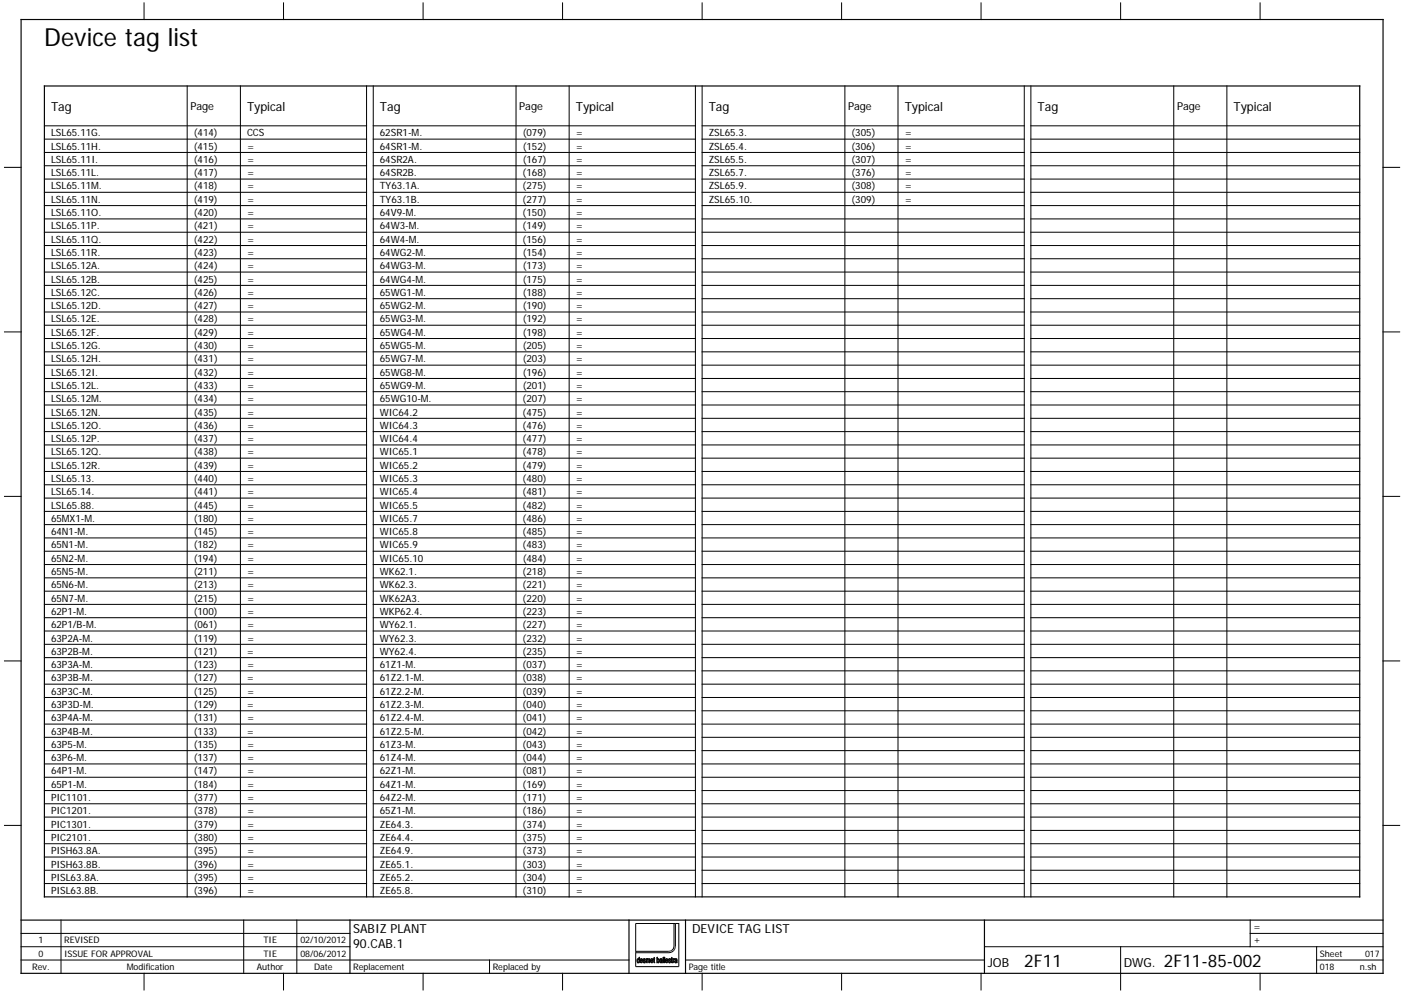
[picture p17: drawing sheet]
<svg xmlns="http://www.w3.org/2000/svg" width="297mm" height="210mm" viewBox="0 0 297 210" stroke-linecap="round" stroke-linejoin="round" font-family="sans-serif">
<defs><g id="words">
<text font-size="5.3" x="9.4" y="9.7">Device tag list</text>
<g font-size="3.7">
<text x="216.7" y="204.4">2F11</text>
<text x="246.2" y="204.4">2F11-85-002</text>
</g>
<g font-size="2.6">
<text x="10.8" y="23.4">Tag</text>
<text x="52.3" y="23.4">Typical</text>
<text x="80.4" y="23.4">Tag</text>
<text x="121.8" y="23.4">Typical</text>
<text x="149.9" y="23.4">Tag</text>
<text x="191.4" y="23.4">Typical</text>
<text x="219.5" y="23.4">Tag</text>
<text x="261" y="23.4">Typical</text>
<text x="74.7" y="197.4">SABIZ PLANT</text>
<text x="146.4" y="197.4">DEVICE TAG LIST</text>
<text x="74.7" y="200.6">90.CAB.1</text>
<text x="209" y="204.4">JOB</text>
<text x="237.8" y="204.4">DWG.</text>
</g>
<g font-size="2.3">
<text x="40.3" y="23.3">Page</text>
<text x="109.9" y="23.3">Page</text>
<text x="179.4" y="23.3">Page</text>
<text x="249" y="23.3">Page</text>
</g>
<g font-size="2.1">
<text x="10.8" y="28.8">LSL65.11G.</text>
<text x="41" y="28.8">(414)</text>
<text x="52.3" y="28.8">CCS</text>
<text x="80.4" y="28.8">62SR1-M.</text>
<text x="110.6" y="28.8">(079)</text>
<text x="121.8" y="28.8">=</text>
<text x="149.9" y="28.8">ZSL65.3.</text>
<text x="180.1" y="28.8">(305)</text>
<text x="191.4" y="28.8">=</text>
<text x="10.8" y="31.6">LSL65.11H.</text>
<text x="10.8" y="34.4">LSL65.11I.</text>
<text x="41" y="31.6">(415)</text>
<text x="41" y="34.4">(416)</text>
<text x="52.3" y="34.4">=</text>
<text x="52.3" y="31.6">=</text>
<text x="80.4" y="31.6">64SR1-M.</text>
<text x="80.4" y="34.4">64SR2A.</text>
<text x="110.6" y="34.4">(167)</text>
<text x="110.6" y="31.6">(152)</text>
<text x="121.8" y="31.6">=</text>
<text x="121.8" y="34.4">=</text>
<text x="149.9" y="31.6">ZSL65.4.</text>
<text x="149.9" y="34.4">ZSL65.5.</text>
<text x="180.1" y="31.6">(306)</text>
<text x="180.1" y="34.4">(307)</text>
<text x="191.4" y="31.6">=</text>
<text x="191.4" y="34.4">=</text>
<text x="10.8" y="37.3">LSL65.11L.</text>
<text x="10.8" y="40.1">LSL65.11M.</text>
<text x="41" y="37.3">(417)</text>
<text x="41" y="40.1">(418)</text>
<text x="52.3" y="40.1">=</text>
<text x="52.3" y="37.3">=</text>
<text x="80.4" y="37.3">64SR2B.</text>
<text x="80.4" y="40.1">TY63.1A.</text>
<text x="110.6" y="37.3">(168)</text>
<text x="110.6" y="40.1">(275)</text>
<text x="121.8" y="37.3">=</text>
<text x="121.8" y="40.1">=</text>
<text x="149.9" y="37.3">ZSL65.7.</text>
<text x="149.9" y="40.1">ZSL65.9.</text>
<text x="180.1" y="37.3">(376)</text>
<text x="180.1" y="40.1">(308)</text>
<text x="191.4" y="37.3">=</text>
<text x="191.4" y="40.1">=</text>
<text x="10.8" y="42.9">LSL65.11N.</text>
<text x="10.8" y="45.7">LSL65.11O.</text>
<text x="41" y="42.9">(419)</text>
<text x="41" y="45.7">(420)</text>
<text x="52.3" y="42.9">=</text>
<text x="52.3" y="45.7">=</text>
<text x="80.4" y="42.9">TY63.1B.</text>
<text x="80.4" y="45.7">64V9-M.</text>
<text x="110.6" y="45.7">(150)</text>
<text x="110.6" y="42.9">(277)</text>
<text x="121.8" y="45.7">=</text>
<text x="121.8" y="42.9">=</text>
<text x="149.9" y="42.9">ZSL65.10.</text>
<text x="180.2" y="42.9">(309)</text>
<text x="191.4" y="42.9">=</text>
<text x="10.8" y="48.5">LSL65.11P.</text>
<text x="10.8" y="51.3">LSL65.11Q.</text>
<text x="41" y="48.5">(421)</text>
<text x="41" y="51.3">(422)</text>
<text x="52.3" y="48.5">=</text>
<text x="52.3" y="51.3">=</text>
<text x="80.4" y="48.5">64W3-M.</text>
<text x="80.4" y="51.3">64W4-M.</text>
<text x="110.6" y="48.5">(149)</text>
<text x="110.6" y="51.3">(156)</text>
<text x="121.8" y="48.5">=</text>
<text x="121.8" y="51.3">=</text>
<text x="10.8" y="54.1">LSL65.11R.</text>
<text x="10.8" y="56.9">LSL65.12A.</text>
<text x="10.8" y="59.8">LSL65.12B.</text>
<text x="41" y="59.8">(425)</text>
<text x="41" y="56.9">(424)</text>
<text x="41" y="54.1">(423)</text>
<text x="52.3" y="59.8">=</text>
<text x="52.3" y="54.1">=</text>
<text x="52.3" y="56.9">=</text>
<text x="80.4" y="54.1">64WG2-M.</text>
<text x="80.4" y="56.9">64WG3-M.</text>
<text x="80.4" y="59.8">64WG4-M.</text>
<text x="110.6" y="54.1">(154)</text>
<text x="110.6" y="56.9">(173)</text>
<text x="110.6" y="59.8">(175)</text>
<text x="121.8" y="54.1">=</text>
<text x="121.8" y="56.9">=</text>
<text x="121.8" y="59.8">=</text>
<text x="10.8" y="62.6">LSL65.12C.</text>
<text x="10.8" y="65.4">LSL65.12D.</text>
<text x="41" y="65.4">(427)</text>
<text x="41" y="62.6">(426)</text>
<text x="52.3" y="62.6">=</text>
<text x="52.3" y="65.4">=</text>
<text x="80.4" y="62.6">65WG1-M.</text>
<text x="80.4" y="65.4">65WG2-M.</text>
<text x="110.6" y="62.6">(188)</text>
<text x="110.6" y="65.4">(190)</text>
<text x="121.8" y="62.6">=</text>
<text x="121.8" y="65.4">=</text>
<text x="10.8" y="68.2">LSL65.12E.</text>
<text x="10.8" y="71">LSL65.12F.</text>
<text x="41" y="71">(429)</text>
<text x="41" y="68.2">(428)</text>
<text x="52.3" y="71">=</text>
<text x="52.3" y="68.2">=</text>
<text x="80.4" y="68.2">65WG3-M.</text>
<text x="80.4" y="71">65WG4-M.</text>
<text x="110.6" y="68.2">(192)</text>
<text x="110.6" y="71">(198)</text>
<text x="121.8" y="68.2">=</text>
<text x="121.8" y="71">=</text>
<text x="10.8" y="73.8">LSL65.12G.</text>
<text x="10.8" y="76.6">LSL65.12H.</text>
<text x="41" y="76.6">(431)</text>
<text x="41" y="73.8">(430)</text>
<text x="52.3" y="73.8">=</text>
<text x="52.3" y="76.6">=</text>
<text x="80.4" y="73.8">65WG5-M.</text>
<text x="80.4" y="76.6">65WG7-M.</text>
<text x="110.6" y="73.8">(205)</text>
<text x="110.6" y="76.6">(203)</text>
<text x="121.8" y="73.8">=</text>
<text x="121.8" y="76.6">=</text>
<text x="10.8" y="79.4">LSL65.12I.</text>
<text x="10.8" y="82.2">LSL65.12L.</text>
<text x="41" y="79.4">(432)</text>
<text x="41" y="82.2">(433)</text>
<text x="52.3" y="79.4">=</text>
<text x="52.3" y="82.2">=</text>
<text x="80.4" y="79.4">65WG8-M.</text>
<text x="80.4" y="82.2">65WG9-M.</text>
<text x="110.6" y="79.4">(196)</text>
<text x="110.6" y="82.2">(201)</text>
<text x="121.8" y="79.4">=</text>
<text x="121.8" y="82.2">=</text>
<text x="10.8" y="85">LSL65.12M.</text>
<text x="10.8" y="87.9">LSL65.12N.</text>
<text x="41" y="87.9">(435)</text>
<text x="41" y="85">(434)</text>
<text x="52.3" y="85">=</text>
<text x="52.3" y="87.9">=</text>
<text x="80.4" y="85">65WG10-M.</text>
<text x="80.4" y="87.9">WIC64.2</text>
<text x="110.6" y="85">(207)</text>
<text x="110.6" y="87.9">(475)</text>
<text x="121.8" y="85">=</text>
<text x="121.8" y="87.9">=</text>
<text x="10.8" y="90.7">LSL65.12O.</text>
<text x="10.8" y="93.5">LSL65.12P.</text>
<text x="41" y="93.5">(437)</text>
<text x="41" y="90.7">(436)</text>
<text x="52.3" y="93.5">=</text>
<text x="52.3" y="90.7">=</text>
<text x="80.4" y="90.7">WIC64.3</text>
<text x="80.4" y="93.5">WIC64.4</text>
<text x="110.6" y="90.7">(476)</text>
<text x="110.6" y="93.5">(477)</text>
<text x="121.8" y="90.7">=</text>
<text x="121.8" y="93.5">=</text>
<text x="10.8" y="96.3">LSL65.12Q.</text>
<text x="10.8" y="99.1">LSL65.12R.</text>
<text x="10.8" y="101.9">LSL65.13.</text>
<text x="41" y="101.9">(440)</text>
<text x="41" y="96.3">(438)</text>
<text x="41" y="99.1">(439)</text>
<text x="52.3" y="99.1">=</text>
<text x="52.3" y="101.9">=</text>
<text x="52.3" y="96.3">=</text>
<text x="80.4" y="96.3">WIC65.1</text>
<text x="80.4" y="99.1">WIC65.2</text>
<text x="80.4" y="101.9">WIC65.3</text>
<text x="110.6" y="96.3">(478)</text>
<text x="110.6" y="99.1">(479)</text>
<text x="110.6" y="101.9">(480)</text>
<text x="121.8" y="96.3">=</text>
<text x="121.8" y="99.1">=</text>
<text x="121.8" y="101.9">=</text>
<text x="10.8" y="104.7">LSL65.14.</text>
<text x="10.8" y="107.5">LSL65.88.</text>
<text x="41" y="104.7">(441)</text>
<text x="41" y="107.5">(445)</text>
<text x="52.3" y="104.7">=</text>
<text x="52.3" y="107.5">=</text>
<text x="80.4" y="104.7">WIC65.4</text>
<text x="80.4" y="107.5">WIC65.5</text>
<text x="110.6" y="104.7">(481)</text>
<text x="110.6" y="107.5">(482)</text>
<text x="121.8" y="104.7">=</text>
<text x="121.8" y="107.5">=</text>
<text x="10.8" y="110.4">65MX1-M.</text>
<text x="10.8" y="113.2">64N1-M.</text>
<text x="41" y="113.2">(145)</text>
<text x="41" y="110.4">(180)</text>
<text x="52.3" y="113.2">=</text>
<text x="52.3" y="110.4">=</text>
<text x="80.4" y="110.4">WIC65.7</text>
<text x="80.4" y="113.2">WIC65.8</text>
<text x="110.6" y="110.4">(486)</text>
<text x="110.6" y="113.2">(485)</text>
<text x="121.8" y="110.4">=</text>
<text x="121.8" y="113.2">=</text>
<text x="10.8" y="116">65N1-M.</text>
<text x="10.8" y="118.8">65N2-M.</text>
<text x="41" y="116">(182)</text>
<text x="41" y="118.8">(194)</text>
<text x="52.3" y="116">=</text>
<text x="52.3" y="118.8">=</text>
<text x="80.4" y="116">WIC65.9</text>
<text x="80.4" y="118.8">WIC65.10</text>
<text x="110.6" y="116">(483)</text>
<text x="110.6" y="118.8">(484)</text>
<text x="121.8" y="116">=</text>
<text x="121.8" y="118.8">=</text>
<text x="10.8" y="121.6">65N5-M.</text>
<text x="10.8" y="124.4">65N6-M.</text>
<text x="41" y="121.6">(211)</text>
<text x="41" y="124.4">(213)</text>
<text x="52.3" y="121.6">=</text>
<text x="52.3" y="124.4">=</text>
<text x="80.4" y="121.6">WK62.1.</text>
<text x="80.4" y="124.4">WK62.3.</text>
<text x="110.6" y="121.6">(218)</text>
<text x="110.6" y="124.4">(221)</text>
<text x="121.8" y="121.6">=</text>
<text x="121.8" y="124.4">=</text>
<text x="10.8" y="127.2">65N7-M.</text>
<text x="10.8" y="130">62P1-M.</text>
<text x="41" y="130">(100)</text>
<text x="41" y="127.2">(215)</text>
<text x="52.3" y="127.2">=</text>
<text x="52.3" y="130">=</text>
<text x="80.4" y="127.2">WK62A3.</text>
<text x="80.4" y="130">WKP62.4.</text>
<text x="110.6" y="130">(223)</text>
<text x="110.6" y="127.2">(220)</text>
<text x="121.8" y="130">=</text>
<text x="121.8" y="127.2">=</text>
<text x="10.8" y="132.8">62P1/B-M.</text>
<text x="10.8" y="135.7">63P2A-M.</text>
<text x="41" y="132.8">(061)</text>
<text x="41" y="135.7">(119)</text>
<text x="52.3" y="135.7">=</text>
<text x="52.3" y="132.8">=</text>
<text x="80.4" y="132.8">WY62.1.</text>
<text x="80.4" y="135.7">WY62.3.</text>
<text x="110.6" y="132.8">(227)</text>
<text x="110.6" y="135.7">(232)</text>
<text x="121.8" y="132.8">=</text>
<text x="121.8" y="135.7">=</text>
<text x="10.8" y="138.5">63P2B-M.</text>
<text x="10.8" y="141.3">63P3A-M.</text>
<text x="41" y="138.5">(121)</text>
<text x="41" y="141.3">(123)</text>
<text x="52.3" y="138.5">=</text>
<text x="52.3" y="141.3">=</text>
<text x="80.4" y="138.5">WY62.4.</text>
<text x="80.4" y="141.3">61Z1-M.</text>
<text x="110.6" y="138.5">(235)</text>
<text x="110.6" y="141.3">(037)</text>
<text x="121.8" y="141.3">=</text>
<text x="121.8" y="138.5">=</text>
<text x="10.8" y="144.1">63P3B-M.</text>
<text x="10.8" y="146.9">63P3C-M.</text>
<text x="10.8" y="149.7">63P3D-M.</text>
<text x="41" y="144.1">(127)</text>
<text x="41" y="149.7">(129)</text>
<text x="41" y="146.9">(125)</text>
<text x="52.3" y="144.1">=</text>
<text x="52.3" y="149.7">=</text>
<text x="52.3" y="146.9">=</text>
<text x="80.4" y="144.1">61Z2.1-M.</text>
<text x="80.4" y="146.9">61Z2.2-M.</text>
<text x="80.4" y="149.7">61Z2.3-M.</text>
<text x="110.6" y="144.1">(038)</text>
<text x="110.6" y="146.9">(039)</text>
<text x="110.6" y="149.7">(040)</text>
<text x="121.8" y="144.1">=</text>
<text x="121.8" y="146.9">=</text>
<text x="121.8" y="149.7">=</text>
<text x="10.8" y="152.5">63P4A-M.</text>
<text x="10.8" y="155.3">63P4B-M.</text>
<text x="41" y="155.3">(133)</text>
<text x="41" y="152.5">(131)</text>
<text x="52.3" y="155.3">=</text>
<text x="52.3" y="152.5">=</text>
<text x="80.4" y="152.5">61Z2.4-M.</text>
<text x="80.4" y="155.3">61Z2.5-M.</text>
<text x="110.6" y="152.5">(041)</text>
<text x="110.6" y="155.3">(042)</text>
<text x="121.8" y="152.5">=</text>
<text x="121.8" y="155.3">=</text>
<text x="10.8" y="158.2">63P5-M.</text>
<text x="10.8" y="161">63P6-M.</text>
<text x="41" y="158.2">(135)</text>
<text x="41" y="161">(137)</text>
<text x="52.3" y="158.2">=</text>
<text x="52.3" y="161">=</text>
<text x="80.4" y="158.2">61Z3-M.</text>
<text x="80.4" y="161">61Z4-M.</text>
<text x="110.6" y="158.2">(043)</text>
<text x="110.6" y="161">(044)</text>
<text x="121.8" y="158.2">=</text>
<text x="121.8" y="161">=</text>
<text x="10.8" y="163.8">64P1-M.</text>
<text x="10.8" y="166.6">65P1-M.</text>
<text x="41" y="163.8">(147)</text>
<text x="41" y="166.6">(184)</text>
<text x="52.3" y="163.8">=</text>
<text x="52.3" y="166.6">=</text>
<text x="80.4" y="163.8">62Z1-M.</text>
<text x="80.4" y="166.6">64Z1-M.</text>
<text x="110.6" y="163.8">(081)</text>
<text x="110.6" y="166.6">(169)</text>
<text x="121.8" y="163.8">=</text>
<text x="121.8" y="166.6">=</text>
<text x="10.8" y="169.4">PIC1101.</text>
<text x="10.8" y="172.2">PIC1201.</text>
<text x="41" y="169.4">(377)</text>
<text x="41" y="172.2">(378)</text>
<text x="52.3" y="169.4">=</text>
<text x="52.3" y="172.2">=</text>
<text x="80.4" y="169.4">64Z2-M.</text>
<text x="80.4" y="172.2">65Z1-M.</text>
<text x="110.6" y="169.4">(171)</text>
<text x="110.6" y="172.2">(186)</text>
<text x="121.8" y="169.4">=</text>
<text x="121.8" y="172.2">=</text>
<text x="10.8" y="175">PIC1301.</text>
<text x="10.8" y="177.8">PIC2101.</text>
<text x="41" y="175">(379)</text>
<text x="41" y="177.8">(380)</text>
<text x="52.3" y="175">=</text>
<text x="52.3" y="177.8">=</text>
<text x="80.4" y="175">ZE64.3.</text>
<text x="80.4" y="177.8">ZE64.4.</text>
<text x="110.6" y="175">(374)</text>
<text x="110.6" y="177.8">(375)</text>
<text x="121.8" y="175">=</text>
<text x="121.8" y="177.8">=</text>
<text x="10.8" y="180.6">PISH63.8A.</text>
<text x="10.8" y="183.5">PISH63.8B.</text>
<text x="41" y="183.5">(396)</text>
<text x="41" y="180.6">(395)</text>
<text x="52.3" y="183.5">=</text>
<text x="52.3" y="180.6">=</text>
<text x="80.4" y="180.6">ZE64.9.</text>
<text x="80.4" y="183.5">ZE65.1.</text>
<text x="110.6" y="180.6">(373)</text>
<text x="110.6" y="183.5">(303)</text>
<text x="121.8" y="180.6">=</text>
<text x="121.8" y="183.5">=</text>
<text x="10.8" y="186.3">PISL63.8A.</text>
<text x="10.8" y="189.1">PISL63.8B.</text>
<text x="41" y="189.1">(396)</text>
<text x="41" y="186.3">(395)</text>
<text x="52.3" y="189.1">=</text>
<text x="52.3" y="186.3">=</text>
<text x="80.4" y="186.3">ZE65.2.</text>
<text x="80.4" y="189.1">ZE65.8.</text>
<text x="110.6" y="186.3">(304)</text>
<text x="110.6" y="189.1">(310)</text>
<text x="121.8" y="186.3">=</text>
<text x="121.8" y="189.1">=</text>
<text x="265.2" y="196.7">=</text>
<text x="265.2" y="199.5">+</text>
</g>
<g font-size="1.9">
<text x="8.1" y="202.3">0</text>
<text x="8.1" y="199.5">1</text>
<text x="13.6" y="202.3">ISSUE FOR APPROVAL</text>
<text x="13.6" y="199.5">REVISED</text>
<text x="55.7" y="202.3">TIE</text>
<text x="55.7" y="199.5">TIE</text>
<text x="63.5" y="202.3">08/06/2012</text>
<text x="63.5" y="199.5">02/10/2012</text>
<text x="279.2" y="202.3">Sheet</text>
<text x="288.8" y="202.3">017</text>
<text x="6.8" y="205.1">Rev.</text>
<text x="26.8" y="205.1">Modification</text>
<text x="54.4" y="205.1">Author</text>
<text x="66.4" y="205.1">Date</text>
<text x="74.7" y="205.1">Replacement</text>
<text x="104.3" y="205.1">Replaced by</text>
<text x="145.7" y="205.1">Page title</text>
<text x="279.2" y="205.1">018</text>
<text x="287.7" y="205.1">n.sh</text>
</g>
</g></defs>
<path d="M209.8 .5l-209 209M296.2 .6l-295.4 208.8M.8 209.2l.3 .3" fill="none" stroke="#fff" stroke-width=".21"/>
<g fill="none" stroke="#010101" stroke-width=".21">
<path d="M30.5 .6v3.5M60 .6v3.5M89.5 .6v3.5M119 .6v3.5M148.5 .6v3.5M178.1 .6v3.5M207.6 .6v3.5M237.1 .6v3.5M266.6 .6v3.5M.9 35.4h3.6M292.6 35.4h3.5M.9 70.2h3.6"/>
<path d="M292.6 70.2h3.5M.9 105h3.6M292.6 105h3.5M.9 139.8h3.6M292.6 139.8h3.5M.9 174.5h3.6M292.6 174.5h3.5M4.5 197.4h69.5M12.9 194.6v11.2M51.6 194.6v11.2M62.8 194.6v11.2M134.5 195.3h8.1v5a1.08 1.08 0 0 1-1.1 .9h-7z"/>
<path d="M264.5 197.4h28.1M264.5 194.6v5.6M4.5 203h128.6M4.5 200.2h69.5M30.5 205.8v3.5M60 205.8v3.5M89.5 205.8v3.5M103.6 203v2.8M119 205.8v3.5M135.6 203.4l.1 .1 .3-.2-.1 .2M135.6 203.4h.1M135.6 202.8h.2l.1 .3h-.4z"/>
<path d="M135.9 203.5h.1M135.9 202.8h.1M135.9 202.8l.1 .4-.2-.1v.1h-.3l.1 .2M135.9 202.8a.4 .4 0 0 0-.5 .2 .4 .4 0 0 0 .1 .5h.4M148.5 205.8v3.5M178.1 205.8v3.5M207.6 205.8v3.5M208.3 200.2h84.3M237.1 200.2v9.1M266.6 205.8v3.5M278.6 203h14M278.6 200.2v5.6"/>
</g>
<path d="M4.5 4.1h288.1v201.7h-288.1zM4.5 194.6h288.1M74 194.6v11.2M133.1 194.6v11.2M145 194.6v11.2M208.3 194.6v11.2" fill="none" stroke="#010101" stroke-width=".25"/>
<path d="M135.6 202.7l.3 .2 .1 .3h-.2v-.3l-.2-.1-.1 .3h.3v.1h-.3l.1 .2 .1 .1 .3-.2a.32 .32 0 0 1-.5 .3 .32 .32 0 0 1-.1-.5z" fill="#010101"/>
<path d="M137.8 203.4l.1 .1 .3-.2-.1 .2M137.8 203.4h.1M137.8 202.8h.2l.1 .3h-.4zM138.1 203.5h.1M138.1 202.8h.1M138.1 202.8l.1 .4h-.2v-.1v.1h-.3l.1 .2M138.1 202.8a.4 .4 0 0 0-.5 .2 .4 .4 0 0 0 .1 .5h.4" fill="none" stroke="#010101" stroke-width=".21"/>
<path d="M137.7 202.8l.3-.1 .1 .1 .1 .4h-.2l.1-.1-.1-.3-.2 .1-.1 .2h.3v.1h-.3l.1 .3 .4-.2-.3 .3-.2-.2z" fill="#010101"/>
<path d="M139.1 203.3v.1M139.1 202.9a.27 .27 0 0 1 .3 .2 .27 .27 0 0 1-.3 .3zM139.2 203.5v.1M139.2 203.5h.1M139.5 202.9l-.1 .5-.2 .2M139.5 202.9h.1M139.5 202.9l-.1-.2-.3 .1-.1-.4v1.2l.1-.1 .1 .1" fill="none" stroke="#010101" stroke-width=".21"/>
<path d="M139 202.4l.1 .4a.43 .43 0 0 1 .4 .3 .43 .43 0 0 1-.2 .5v-.8a.44 .44 0 0 0-.1 .8l-.1-.1-.1 .1z" fill="#010101"/>
<g fill="none" stroke="#010101" stroke-width=".21">
<path d="M139.7 203.1l-.1 .3 .2 .2M139.7 202.7h.1M139.7 202.7h.3M139.7 202.7l-.1 .2 .3-.1 .1 .2M139.7 203.1h.1M139.8 203.5v.1zM140 202.7h.1M140 203v.1M140 202.7l.1 .9-.1-.1-.2 .1M140 203l-.3 .1"/>
<circle cx="139.9" cy="203.3" r=".17"/>
</g>
<path d="M139.7 202.7l.4 .1v.8l-.1-.1-.2 .1 .2-.5-.3 .2 .1 .3-.2-.1v-.3l.4-.2-.1-.2-.3 .1z" fill="#010101"/>
<path d="M140.9 202.8a.42 .42 0 0 0-.2 .5 .42 .42 0 0 0 .5 .2M140.9 202.7l.3 .1M140.9 202.7v.1M140.9 203.4l.2 .1 .2-.2-.1 .2M140.9 203.4h.1M140.9 202.8h.2l.1 .3h-.3zM141.2 203.5h.1M141.2 202.8h.1M141.2 202.8l.1 .4h-.2v-.1l-.2 .1v.2" fill="none" stroke="#010101" stroke-width=".21"/>
<path d="M141 202.7l.3 .2v.2l-.2 .1 .1-.3h-.3v.2h.2l-.2 .1 .1 .3 .3-.2-.2 .3a.49 .49 0 0 1-.4-.4 .49 .49 0 0 1 .3-.5z" fill="#010101"/>
<g fill="none" stroke="#010101" stroke-width=".21">
<path d="M142.9 202.7h.1M142.9 202.7h.2M142.9 202.7l-.2 .2 .3-.1 .1 .2M142.9 203.1h.1M143.1 202.7h.1M143.1 203v.1M143.1 202.7l.2 .9-.1-.1-.2 .1a.29 .29 0 0 1-.3-.4 .29 .29 0 0 1 .4-.2"/>
<circle cx="143.1" cy="203.3" r=".17"/>
</g>
<path d="M142.8 202.8h.4l.1 .8-.1-.1-.2 .1 .1-.5-.2 .2 .1 .3-.3-.1 .1-.3 .3-.2-.1-.2-.3 .1z" fill="#010101"/>
<path d="M135 203.5h.1M135 203.5l-.1-.6a.3 .3 0 0 1 .3 .2 .3 .3 0 0 1-.2 .4M135.2 202.4l.1 1.2-.1-.1-.2 .1v-.1v.1a.48 .48 0 0 1-.2-.5 .48 .48 0 0 1 .3-.4l.1 .1z" fill="none" stroke="#010101" stroke-width=".21"/>
<path d="M135.2 202.4l.1 1.2-.1-.1-.2 .1 .2-.3-.2-.5-.1 .2 .1 .6a.48 .48 0 0 1-.2-.5 .48 .48 0 0 1 .3-.4l.1 .1z" fill="#010101"/>
<path d="M136.2 202.7h.1M136.2 202.7l-.1 .4 .4 .2-.2 .2M136.2 202.7h.2M136.2 203.4h.1M136.2 203.4l.1 .1M136.3 203.5h.1M136.4 202.7h.1M136.4 202.7l.1 .2-.2-.1-.1 .2a.32 .32 0 0 1 .4 .3 .32 .32 0 0 1-.4 .3l-.1-.3 .1 .1" fill="none" stroke="#010101" stroke-width=".21"/>
<path d="M136.1 202.8l.3-.1 .1 .2-.2-.1-.1 .2a.32 .32 0 0 1 .4 .3 .32 .32 0 0 1-.4 .3l-.1-.3 .2 .2 .2-.2-.4-.2z" fill="#010101"/>
<path d="M136.7 202.7l.1 .1 .2-.1 .1 .1 .3-.1 .1 .9-.1-.8-.2 .1-.1 .7v-.7l-.2-.1-.2 .8zM137 202.7h.1M137.1 202.7h.1" fill="none" stroke="#010101" stroke-width=".21"/>
<path d="M136.7 202.7l.1 .1 .2-.1 .1 .1 .3-.1 .1 .9-.2-.8-.1 .2v.6l-.2-.8-.2 .1-.1 .7z" fill="#010101"/>
<path d="M138.3 202.5l.1-.1 .2 .3-.2 .1 .2 .8-.3-.1zM138.4 203.4h.1" fill="none" stroke="#010101" stroke-width=".21"/>
<path d="M138.3 202.5l.1-.1 .2 .3-.2 .1 .2 .8-.3-.1z" fill="#010101"/>
<path d="M140.3 202.4l.1 1.2z" fill="none" stroke="#010101" stroke-width=".21"/>
<path d="M140.3 202.4l.1 1.2z" fill="#010101"/>
<path d="M140.5 202.4l.1 1.2z" fill="none" stroke="#010101" stroke-width=".21"/>
<path d="M140.5 202.4l.1 1.2z" fill="#010101"/>
<path d="M141.5 202.7h.1M141.5 202.7v.4l.3 .2-.1 .2M141.6 202.7h.2M141.6 203.4h.1M141.6 203.4l.1 .1M141.7 203.5h.1M141.8 202.7l.1 .2-.2-.1-.2 .2a.32 .32 0 0 1 .4 .3 .32 .32 0 0 1-.3 .3l-.2-.3 .2 .1M141.8 202.7h.1" fill="none" stroke="#010101" stroke-width=".21"/>
<path d="M141.5 202.8l.3-.1 .1 .2-.2-.1-.2 .2a.31 .31 0 0 1 .5 .3 .31 .31 0 0 1-.5 .2l-.1-.2 .3 .2 .1-.1-.3-.3z" fill="#010101"/>
<path d="M142.1 202.5l.1-.1 .1 .3v.9l-.2-.1zM142.2 203.4h.1" fill="none" stroke="#010101" stroke-width=".21"/>
<path d="M142.1 202.5l.1-.1 .1 .3v.9l-.2-.1z" fill="#010101"/>
<path d="M142.5 202.9h.1M142.7 202.7l-.2 .2M142.7 202.7h.1M142.7 202.7l-.2 .1-.1-.1v.9l.1-.7" fill="none" stroke="#010101" stroke-width=".21"/>
<path d="M142.4 202.7l.1 .1 .2-.1-.2 .2v.7z" fill="#010101"/>
<g fill="none" stroke="#010101" stroke-width=".21">
<path d="M39.6 18.2v171.5M50.9 18.2v171.5M77.6 18.2v171.5M79 18.2v171.5M109.2 18.2v171.5M120.4 18.2v171.5M147.1 18.2v171.5M148.5 18.2v171.5M178.7 18.2v171.5M190 18.2v171.5M216.7 18.2v171.5M218.1 18.2v171.5"/>
<path d="M248.3 18.2v171.5M259.6 18.2v171.5M9.4 35.1h68.2M9.4 37.9h68.2M9.4 26.6h68.2M9.4 32.2h68.2M9.4 29.4h68.2M79 26.6h68.1M79 32.2h68.1M79 29.4h68.1M79 35.1h68.1M79 37.9h68.1"/>
<path d="M148.5 26.6h68.2M148.5 32.2h68.2M148.5 29.4h68.2M148.5 35.1h68.2M148.5 37.9h68.2M218.1 26.6h69.6M218.1 32.2h69.6M218.1 29.4h69.6M218.1 35.1h69.6M218.1 37.9h69.6M9.4 40.7h68.2M9.4 43.5h68.2"/>
<path d="M9.4 46.3h68.2M9.4 49.1h68.2M9.4 51.9h68.2M9.4 54.7h68.2M9.4 57.5h68.2M79 40.7h68.1M79 43.5h68.1M79 46.3h68.1M79 49.1h68.1M79 51.9h68.1M79 54.7h68.1M79 57.5h68.1"/>
<path d="M148.5 40.7h68.2M148.5 43.5h68.2M148.5 46.3h68.2M148.5 49.1h68.2M148.5 51.9h68.2M148.5 54.7h68.2M148.5 57.5h68.2M218.1 40.7h69.6M218.1 43.5h69.6M218.1 46.3h69.6M218.1 49.1h69.6M218.1 51.9h69.6"/>
<path d="M218.1 54.7h69.6M218.1 57.5h69.6M9.4 60.3h68.2M9.4 63.2h68.2M9.4 66h68.2M9.4 68.8h68.2M9.4 71.6h68.2M9.4 74.4h68.2M9.4 77.2h68.2M79 60.3h68.1M79 63.2h68.1M79 66h68.1"/>
<path d="M79 68.8h68.1M79 71.6h68.1M79 74.4h68.1M79 77.2h68.1M148.5 60.3h68.2M148.5 63.2h68.2M148.5 66h68.2M148.5 68.8h68.2M148.5 71.6h68.2M148.5 74.4h68.2M148.5 77.2h68.2M218.1 71.6h69.6"/>
<path d="M218.1 74.4h69.6M218.1 77.2h69.6M218.1 60.3h69.6M218.1 63.2h69.6M218.1 66h69.6M218.1 68.8h69.6M9.4 80h68.2M9.4 82.8h68.2M9.4 85.6h68.2M9.4 88.5h68.2M9.4 91.3h68.2M9.4 94.1h68.2"/>
<path d="M9.4 96.9h68.2M9.4 99.7h68.2M79 80h68.1M79 82.8h68.1M79 85.6h68.1M79 88.5h68.1M79 91.3h68.1M79 94.1h68.1M79 96.9h68.1M79 99.7h68.1M148.5 80h68.2M148.5 82.8h68.2"/>
<path d="M148.5 85.6h68.2M148.5 88.5h68.2M148.5 91.3h68.2M148.5 94.1h68.2M148.5 96.9h68.2M148.5 99.7h68.2M218.1 80h69.6M218.1 82.8h69.6M218.1 85.6h69.6M218.1 88.5h69.6M218.1 91.3h69.6M218.1 94.1h69.6"/>
<path d="M218.1 96.9h69.6M218.1 99.7h69.6M9.4 102.5h68.2M9.4 105.3h68.2M9.4 108.1h68.2M9.4 110.9h68.2M9.4 113.7h68.2M9.4 116.6h68.2M9.4 119.4h68.2M79 102.5h68.1M79 105.3h68.1M79 108.1h68.1"/>
<path d="M79 110.9h68.1M79 113.7h68.1M79 116.6h68.1M79 119.4h68.1M148.5 102.5h68.2M148.5 105.3h68.2M148.5 108.1h68.2M148.5 110.9h68.2M148.5 113.7h68.2M148.5 116.6h68.2M148.5 119.4h68.2M218.1 102.5h69.6"/>
<path d="M218.1 105.3h69.6M218.1 108.1h69.6M218.1 110.9h69.6M218.1 113.7h69.6M218.1 116.6h69.6M218.1 119.4h69.6M9.4 122.2h68.2M9.4 125h68.2M9.4 127.8h68.2M9.4 130.6h68.2M9.4 133.4h68.2M9.4 136.2h68.2"/>
<path d="M9.4 139.1h68.2M79 122.2h68.1M79 125h68.1M79 127.8h68.1M79 130.6h68.1M79 133.4h68.1M79 136.2h68.1M79 139.1h68.1M148.5 122.2h68.2M148.5 125h68.2M148.5 127.8h68.2M148.5 130.6h68.2"/>
<path d="M148.5 133.4h68.2M148.5 136.3h68.2M148.5 139.1h68.2M218.1 122.2h69.6M218.1 125h69.6M218.1 127.8h69.6M218.1 130.6h69.6M218.1 133.4h69.6M218.1 136.2h69.6M218.1 139.1h69.6M9.4 141.9h68.2M9.4 144.7h68.2"/>
<path d="M9.4 147.5h68.2M9.4 150.3h68.2M9.4 153.1h68.2M9.4 155.9h68.2M9.4 158.7h68.2M79 141.9h68.1M79 144.7h68.1M79 147.5h68.1M79 150.3h68.1M79 153.1h68.1M79 155.9h68.1M79 158.7h68.1"/>
<path d="M148.5 141.9h68.2M148.5 144.7h68.2M148.5 147.5h68.2M148.5 150.3h68.2M148.5 153.1h68.2M148.5 155.9h68.2M148.5 158.7h68.2M218.1 141.9h69.6M218.1 144.7h69.6M218.1 147.5h69.6M218.1 150.3h69.6M218.1 153.1h69.6"/>
<path d="M218.1 155.9h69.6M218.1 158.7h69.6M9.4 161.5h68.2M9.4 164.4h68.2M9.4 167.2h68.2M9.4 170h68.2M9.4 172.8h68.2M9.4 175.6h68.2M9.4 178.4h68.2M79 161.5h68.1M79 164.4h68.1M79 167.2h68.1"/>
<path d="M79 170h68.1M79 172.8h68.1M79 175.6h68.1M79 178.4h68.1M148.5 161.5h68.2M148.5 164.4h68.2M148.5 167.2h68.2M148.5 170h68.2M148.5 172.8h68.2M148.5 175.6h68.2M148.5 178.4h68.2M218.1 161.5h69.6"/>
<path d="M218.1 164.4h69.6M218.1 167.2h69.6M218.1 170h69.6M218.1 172.8h69.6M218.1 175.6h69.6M218.1 178.4h69.6M9.4 181.2h68.2M9.4 184h68.2M9.4 186.8h68.2M79 181.2h68.1M79 184h68.1M79 186.8h68.1"/>
<path d="M142.6 195.3h.3M142.9 195.3v4.8a1.41 1.41 0 0 1-1.4 1.4h-7M142.9 195.3h.7v9.1h-9.1v-3.2M148.5 181.2h68.2M148.5 184h68.2M148.5 186.8h68.2M218.1 181.2h69.6M218.1 184h69.6M218.1 186.8h69.6M145 203h63.3"/>
</g>
<path d="M9.4 18.2h278.3v171.5h-278.3z" fill="none" stroke="#010101" stroke-width=".25"/>
<use href="#words"/>
</svg>
